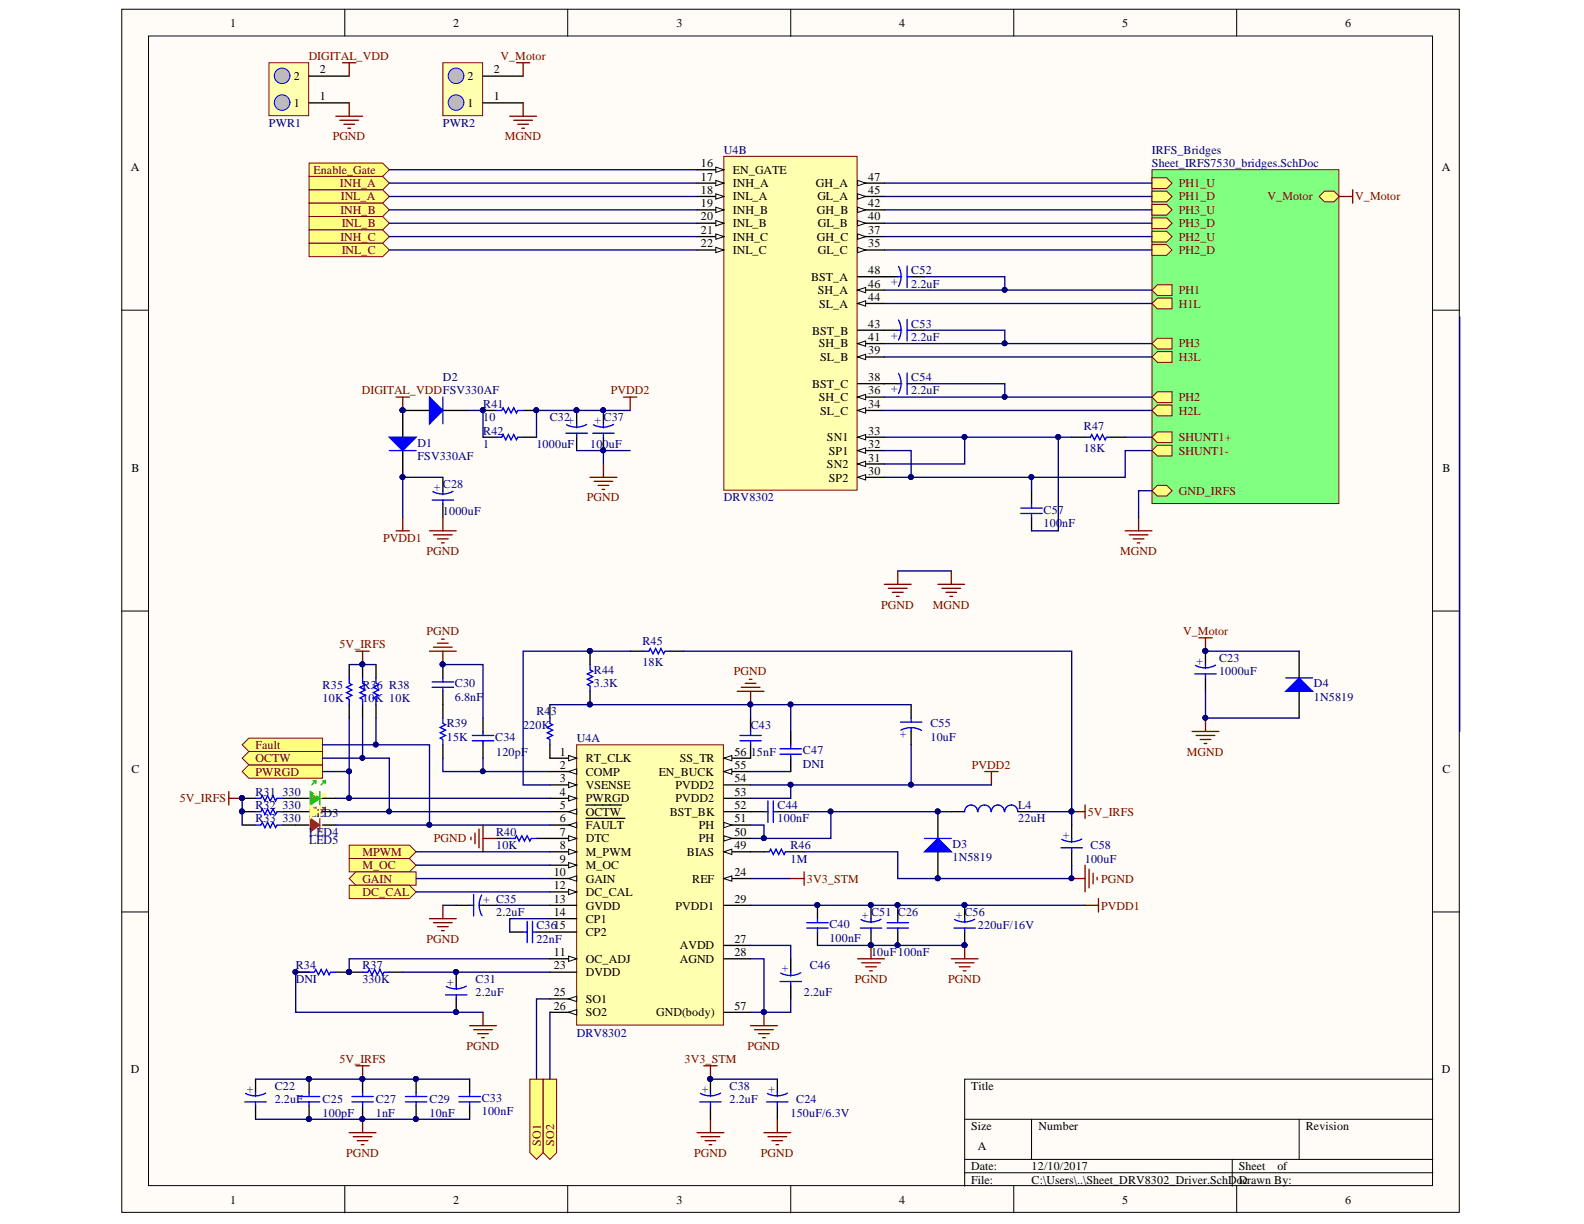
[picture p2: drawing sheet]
<svg xmlns="http://www.w3.org/2000/svg" width="279mm" height="216mm" viewBox="0 0 279 216" stroke-linecap="round" stroke-linejoin="round" font-family="sans-serif">
<defs><g id="words">
<g font-size="2.1">
<text x="40.6" y="4.7">1</text>
<text x="79.9" y="4.7">2</text>
<text x="119.3" y="4.7">3</text>
<text x="158.6" y="4.7">4</text>
<text x="198" y="4.7">5</text>
<text x="237.3" y="4.7">6</text>
<text x="51.8" y="14.1">2</text>
<text x="56.4" y="17.7">1</text>
<text x="56.4" y="12.9">2</text>
<text x="82.4" y="14.1">2</text>
<text x="87.1" y="17.7">1</text>
<text x="87.1" y="12.9">2</text>
<text x="51.8" y="18.9">1</text>
<text x="82.4" y="18.9">1</text>
<text x="123.6" y="29.5">16</text>
<text x="23.1" y="30.1">A</text>
<text x="123.6" y="31.9">17</text>
<text x="123.6" y="34.2">18</text>
<text x="129.3" y="30.7">EN_GATE</text>
<text x="129.3" y="33.1">INH_A</text>
<text x="129.3" y="35.3">INL_A</text>
<text x="143.9" y="33.1">GH_A</text>
<text x="144.2" y="35.3">GL_A</text>
<text x="153.1" y="34.2">45</text>
<text x="153.1" y="31.9">47</text>
<text x="254.4" y="30.1">A</text>
<text x="123.6" y="36.5">19</text>
<text x="123.6" y="38.9">20</text>
<text x="123.6" y="41.3">21</text>
<text x="129.3" y="37.7">INH_B</text>
<text x="129.3" y="40.1">INL_B</text>
<text x="144.1" y="37.7">GH_B</text>
<text x="144.3" y="40.1">GL_B</text>
<text x="153.1" y="41.3">37</text>
<text x="153.1" y="38.9">40</text>
<text x="153.1" y="36.5">42</text>
<text x="123.6" y="43.6">22</text>
<text x="129.3" y="42.4">INH_C</text>
<text x="129.3" y="44.8">INL_C</text>
<text x="144.1" y="42.4">GH_C</text>
<text x="144.3" y="44.8">GL_C</text>
<text x="153.1" y="43.6">35</text>
<text x="143.1" y="49.5">BST_A</text>
<text x="144.3" y="51.9">SH_A</text>
<text x="153.1" y="53.1">44</text>
<text x="153.1" y="50.7">46</text>
<text x="153.1" y="48.4">48</text>
<text x="143.2" y="59">BST_B</text>
<text x="144.5" y="54.3">SL_A</text>
<text x="153.1" y="57.8">43</text>
<text x="144.4" y="61.3">SH_B</text>
<text x="144.7" y="63.7">SL_B</text>
<text x="153.1" y="62.5">39</text>
<text x="153.1" y="60.1">41</text>
<text x="143.2" y="68.4">BST_C</text>
<text x="144.4" y="70.8">SH_C</text>
<text x="153.1" y="71.9">34</text>
<text x="153.1" y="69.6">36</text>
<text x="153.1" y="67.2">38</text>
<text x="144.7" y="73.1">SL_C</text>
<text x="145.9" y="77.9">SN1</text>
<text x="153.1" y="76.7">33</text>
<text x="23.2" y="83.2">B</text>
<text x="145.9" y="82.6">SN2</text>
<text x="146.2" y="80.2">SP1</text>
<text x="153.1" y="83.8">30</text>
<text x="153.1" y="81.4">31</text>
<text x="153.1" y="79">32</text>
<text x="254.4" y="83.2">B</text>
<text x="146.2" y="85">SP2</text>
<text x="23.2" y="136.3">C</text>
<text x="98.8" y="135.7">2</text>
<text x="98.8" y="138">3</text>
<text x="98.8" y="133.3">1</text>
<text x="103.3" y="136.9">COMP</text>
<text x="103.3" y="134.5">RT_CLK</text>
<text x="116.2" y="136.9">EN_BUCK</text>
<text x="119.9" y="134.5">SS_TR</text>
<text x="129.5" y="138">54</text>
<text x="129.5" y="135.7">55</text>
<text x="129.5" y="133.3">56</text>
<text x="254.4" y="136.3">C</text>
<text x="98.8" y="140.3">4</text>
<text x="98.8" y="142.7">5</text>
<text x="103.3" y="139.1">VSENSE</text>
<text x="103.3" y="141.5">PWRGD</text>
<text x="103.3" y="143.9">OCTW</text>
<text x="118.1" y="143.9">BST_BK</text>
<text x="119.1" y="141.5">PVDD2</text>
<text x="119.1" y="139.1">PVDD2</text>
<text x="129.5" y="142.7">52</text>
<text x="129.5" y="140.3">53</text>
<text x="98.8" y="145.1">6</text>
<text x="98.8" y="147.4">7</text>
<text x="98.8" y="149.8">8</text>
<text x="103.3" y="146.2">FAULT</text>
<text x="103.3" y="148.6">DTC</text>
<text x="123.3" y="148.6">PH</text>
<text x="123.3" y="146.2">PH</text>
<text x="129.5" y="149.8">49</text>
<text x="129.5" y="147.4">50</text>
<text x="129.5" y="145.1">51</text>
<text x="97.7" y="154.5">10</text>
<text x="98.8" y="152.2">9</text>
<text x="103.3" y="151">M_PWM</text>
<text x="103.3" y="153.3">M_OC</text>
<text x="103.3" y="155.7">GAIN</text>
<text x="121.2" y="151">BIAS</text>
<text x="122.1" y="155.7">REF</text>
<text x="129.5" y="154.5">24</text>
<text x="97.7" y="156.9">12</text>
<text x="97.7" y="159.3">13</text>
<text x="97.7" y="161.6">14</text>
<text x="103.3" y="158.1">DC_CAL</text>
<text x="103.3" y="160.4">GVDD</text>
<text x="119.1" y="160.4">PVDD1</text>
<text x="129.5" y="159.3">29</text>
<text x="103.3" y="162.8">CP1</text>
<text x="103.3" y="165.1">CP2</text>
<text x="119.9" y="167.5">AVDD</text>
<text x="129.5" y="166.3">27</text>
<text x="97.7" y="168.6">11</text>
<text x="97.7" y="171">23</text>
<text x="103.3" y="169.8">OC_ADJ</text>
<text x="103.3" y="172.2">DVDD</text>
<text x="119.9" y="169.8">AGND</text>
<text x="129.5" y="168.6">28</text>
<text x="97.7" y="175.7">25</text>
<text x="97.7" y="178.1">26</text>
<text x="103.3" y="176.9">SO1</text>
<text x="103.3" y="179.3">SO2</text>
<text x="115.8" y="179.3">GND(body)</text>
<text x="129.5" y="178.1">57</text>
<text x="23.1" y="189.3">D</text>
<text x="254.4" y="189.3">D</text>
<text x="171.3" y="192.2">Title</text>
<text x="171.3" y="199.3">Size</text>
<text x="172.5" y="202.9">A</text>
<text x="183.2" y="199.3">Number</text>
<text x="230.3" y="199.3">Revision</text>
<text x="171.3" y="206.4">Date:</text>
<text x="171.3" y="208.8">File:</text>
<text x="182" y="206.4">12/10/2017</text>
<text x="182" y="208.8">C:\Users\..\Sheet_DRV8302_Driver.SchDoDrawn By:</text>
<text x="218.5" y="206.4">Sheet</text>
<text x="219.2" y="208.8">c</text>
<text x="225.3" y="206.4">of</text>
<text x="40.6" y="212.3">1</text>
<text x="79.9" y="212.3">2</text>
<text x="119.3" y="212.3">3</text>
<text x="158.6" y="212.3">4</text>
<text x="198" y="212.3">5</text>
<text x="237.3" y="212.3">6</text>
</g>
<g font-size="2.1" fill="#800000">
<text x="54.5" y="10.6">DIGITAL_VDD</text>
<text x="88.3" y="10.6">V_Motor</text>
<text x="58.7" y="24.8">PGND</text>
<text x="89" y="24.8">MGND</text>
<text x="55.3" y="30.7">Enable_Gate</text>
<text x="60" y="33.1">INH_A</text>
<text x="60.1" y="35.3">INL_A</text>
<text x="207.9" y="33.1">PH1_U</text>
<text x="207.9" y="35.3">PH1_D</text>
<text x="223.6" y="35.3">V_Motor</text>
<text x="239" y="35.3">V_Motor</text>
<text x="60" y="37.7">INH_B</text>
<text x="60.3" y="40.1">INL_B</text>
<text x="207.9" y="40.1">PH3_D</text>
<text x="207.9" y="37.7">PH3_U</text>
<text x="60" y="42.4">INH_C</text>
<text x="60.3" y="44.8">INL_C</text>
<text x="207.9" y="44.8">PH2_D</text>
<text x="207.9" y="42.4">PH2_U</text>
<text x="207.9" y="51.9">PH1</text>
<text x="207.9" y="54.3">H1L</text>
<text x="207.9" y="63.7">H3L</text>
<text x="207.9" y="61.3">PH3</text>
<text x="63.8" y="69.6">DIGITAL_VDDFSV330AF</text>
<text x="107.7" y="69.6">PVDD2</text>
<text x="207.9" y="70.8">PH2</text>
<text x="207.9" y="73.1">H2L</text>
<text x="207.9" y="77.9">SHUNT1+</text>
<text x="207.9" y="80.2">SHUNT1-</text>
<text x="103.5" y="88.4">PGND</text>
<text x="207.9" y="87.2">GND_IRFS</text>
<text x="67.6" y="95.5">PVDD1</text>
<text x="75.3" y="97.9">PGND</text>
<text x="197.6" y="97.9">MGND</text>
<text x="155.4" y="107.4">PGND</text>
<text x="164.5" y="107.4">MGND</text>
<text x="75.3" y="112">PGND</text>
<text x="208.7" y="112">V_Motor</text>
<text x="59.9" y="114.4">5V_IRFS</text>
<text x="129.5" y="119.1">PGND</text>
<text x="45.1" y="132.1">Fault</text>
<text x="45.1" y="136.9">PWRGD</text>
<text x="45.1" y="134.5">OCTW</text>
<text x="171.4" y="135.7">PVDD2</text>
<text x="209.4" y="133.3">MGND</text>
<text x="31.7" y="141.5">5V_IRFS</text>
<text x="191.9" y="143.9">5V_IRFS</text>
<text x="76.5" y="148.6">PGND</text>
<text x="63.9" y="151">MPWM</text>
<text x="63.9" y="153.3">M_OC</text>
<text x="63.9" y="155.7">GAIN</text>
<text x="142.3" y="155.7">3V3_STM</text>
<text x="194.2" y="155.7">PGND</text>
<text x="63.9" y="158.1">DC_CAL</text>
<text x="194.2" y="160.4">PVDD1</text>
<text x="75.3" y="166.3">PGND</text>
<text x="150.8" y="173.4">PGND</text>
<text x="167.3" y="173.4">PGND</text>
<text x="82.3" y="185.2">PGND</text>
<text x="131.8" y="185.2">PGND</text>
<text x="59.9" y="187.6">5V_IRFS</text>
<text x="120.7" y="187.6">3V3_STM</text>
<text x="95.4" y="202.1" transform="rotate(-90 95.4 202.1)">SO1</text>
<text x="97.7" y="202.1" transform="rotate(-90 97.7 202.1)">SO2</text>
<text x="61.1" y="204.1">PGND</text>
<text x="122.4" y="204.1">PGND</text>
<text x="134.2" y="204.1">PGND</text>
</g>
<g font-size="2.1" fill="#000080">
<text x="47.4" y="22.4">PWR1</text>
<text x="78.1" y="22.4">PWR2</text>
<text x="127.7" y="27.1">U4B</text>
<text x="203.2" y="27.1">IRFS_Bridges</text>
<text x="203.2" y="29.5">Sheet_IRFS7530_bridges.SchDoc</text>
<text x="158.4" y="49.3" transform="rotate(-180 158.4 49.3)">+</text>
<text x="160.7" y="50.7">2.2uF</text>
<text x="160.7" y="48.4">C52</text>
<text x="158.4" y="58.7" transform="rotate(-180 158.4 58.7)">+</text>
<text x="160.7" y="57.8">C53</text>
<text x="160.7" y="60.1">2.2uF</text>
<text x="78.1" y="67.2">D2</text>
<text x="85.2" y="71.9">R41</text>
<text x="158.4" y="68.1" transform="rotate(-180 158.4 68.1)">+</text>
<text x="160.7" y="69.6">2.2uF</text>
<text x="160.7" y="67.2">C54</text>
<text x="85.2" y="76.7">R42</text>
<text x="85.2" y="74.3">10</text>
<text x="97" y="74.3">C32</text>
<text x="101.2" y="74.7" transform="rotate(-90 101.2 74.7)">+</text>
<text x="106" y="74.7" transform="rotate(-90 106 74.7)">+</text>
<text x="106.5" y="74.3">C37</text>
<text x="191.2" y="75.9">R47</text>
<text x="73.6" y="78.8">D1</text>
<text x="73.6" y="81.2">FSV330AF</text>
<text x="85.2" y="79">1</text>
<text x="94.6" y="79">1000uF</text>
<text x="104.1" y="79">100uF</text>
<text x="191.2" y="79.7">18K</text>
<text x="77.6" y="86.6" transform="rotate(-90 77.6 86.6)">+</text>
<text x="78.1" y="86.1">C28</text>
<text x="127.7" y="88.4">DRV8302</text>
<text x="78.1" y="90.8">1000uF</text>
<text x="184.1" y="92.9">100nF</text>
<text x="184.1" y="90.6">C57</text>
<text x="113.3" y="113.7">R45</text>
<text x="104.8" y="118.8">R44</text>
<text x="113.3" y="117.5">18K</text>
<text x="212.2" y="117.2" transform="rotate(-90 212.2 117.2)">+</text>
<text x="215" y="119.1">1000uF</text>
<text x="215" y="116.7">C23</text>
<text x="56.9" y="123.8">10K</text>
<text x="56.9" y="121.5">R35</text>
<text x="63.9" y="123.8">10K 10K</text>
<text x="63.9" y="121.5">R36 R38</text>
<text x="80.2" y="123.6">6.8nF</text>
<text x="80.2" y="121.2">C30</text>
<text x="104.8" y="121.2">3.3K</text>
<text x="231.8" y="121.2">D4</text>
<text x="231.8" y="123.6">1N5819</text>
<text x="78.8" y="130.7">15K</text>
<text x="78.8" y="128.3">R39</text>
<text x="87.3" y="130.7">C34</text>
<text x="92.3" y="128.6">220K</text>
<text x="94.6" y="126.2">R4</text>
<text x="97.2" y="126.2">3</text>
<text x="101.7" y="130.9">U4A</text>
<text x="132.4" y="128.6">C43</text>
<text x="158.8" y="129" transform="rotate(90 158.8 129)">+</text>
<text x="164.1" y="130.7">10uF</text>
<text x="164.1" y="128.3">C55</text>
<text x="87.5" y="133.3">120pF</text>
<text x="132.4" y="133.3">15nF</text>
<text x="141.6" y="135.4">DNI</text>
<text x="141.6" y="133.1">C47</text>
<text x="45.1" y="142.7">R32</text>
<text x="45.1" y="140.3">R31</text>
<text x="49.8" y="142.7">330</text>
<text x="49.8" y="140.3">330</text>
<text x="137.2" y="142.7">C44</text>
<text x="179.6" y="142.7">L4</text>
<text x="45.1" y="145.1">R33</text>
<text x="49.8" y="145.1">330</text>
<text x="54.5" y="148.9">LED5</text>
<text x="54.5" y="144.1">LED3</text>
<text x="54.5" y="147.4">LED4</text>
<text x="87.5" y="149.8">10K</text>
<text x="87.5" y="147.4">R40</text>
<text x="137.2" y="145.1">100nF</text>
<text x="139.4" y="149.8">R46</text>
<text x="168" y="149.5">D3</text>
<text x="179.6" y="145.1">22uH</text>
<text x="188.6" y="147.9" transform="rotate(-90 188.6 147.9)">+</text>
<text x="192.4" y="149.8">C58</text>
<text x="139.4" y="152.2">1M</text>
<text x="168" y="151.9">1N5819</text>
<text x="191.4" y="152.2">100uF</text>
<text x="85.2" y="159.3">+ C35</text>
<text x="87.5" y="161.6">2.2uF</text>
<text x="153.6" y="161.6">C51</text>
<text x="158.4" y="161.6">C26</text>
<text x="170.1" y="161.6">C56</text>
<text x="94.6" y="166.3">22nF</text>
<text x="94.6" y="163.9">C3615</text>
<text x="146.3" y="166.1">100nF</text>
<text x="146.3" y="163.7">C40</text>
<text x="153.1" y="162" transform="rotate(-90 153.1 162)">+</text>
<text x="169.7" y="162" transform="rotate(-90 169.7 162)">+</text>
<text x="172.5" y="163.9">220uF/16V</text>
<text x="52.2" y="173.4">DNI</text>
<text x="52.2" y="171">R34</text>
<text x="63.9" y="173.4">330K</text>
<text x="63.9" y="171">R37</text>
<text x="80" y="173.9" transform="rotate(-90 80 173.9)">+</text>
<text x="83.9" y="173.4">C31</text>
<text x="139" y="171.5" transform="rotate(-90 139 171.5)">+</text>
<text x="142.8" y="171">C46</text>
<text x="153.6" y="168.6">10uF100nF</text>
<text x="83.9" y="175.7">2.2uF</text>
<text x="141.8" y="175.7">2.2uF</text>
<text x="101.7" y="182.8">DRV8302</text>
<text x="44.6" y="192.7" transform="rotate(-90 44.6 192.7)">+</text>
<text x="48.5" y="194.6">2.2uF</text>
<text x="48.5" y="192.2">C22</text>
<text x="56.9" y="197">100pF</text>
<text x="56.9" y="194.6">C25</text>
<text x="66.3" y="197">1nF</text>
<text x="66.3" y="194.6">C27</text>
<text x="75.8" y="197">10nF</text>
<text x="75.8" y="194.6">C29</text>
<text x="85" y="196.7">100nF</text>
<text x="85" y="194.3">C33</text>
<text x="124.9" y="192.7" transform="rotate(-90 124.9 192.7)">+</text>
<text x="128.7" y="194.6">2.2uF</text>
<text x="128.7" y="192.2">C38</text>
<text x="136.6" y="192.7" transform="rotate(-90 136.6 192.7)">+</text>
<text x="139.4" y="197">150uF/6.3V</text>
<text x="140.5" y="194.6">C24</text>
</g>
</g></defs>
<g fill="#fffcf8" stroke="#000" stroke-width=".18">
<path d="M21.5 1.6h235.9v212.2h-235.9z"/>
<path d="M26.2 6.3h226.5v202.8h-226.5z"/>
</g>
<g fill="none" stroke="#000" stroke-width=".18">
<path d="M60.8 1.6v4.7M100.1 1.6v4.7M139.5 1.6v4.7M178.8 1.6v4.7M218.1 1.6v4.7M21.5 54.7h4.7M252.8 54.7h4.7M21.5 107.8h4.7M252.8 107.8h4.7M21.5 160.9h4.7M252.8 160.9h4.7M170.2 197.4h82.6"/>
<path d="M182 197.4v7.1M229.2 197.4v7.1M252.8 190.4h-82.6v18.8M60.8 209.2v4.7M100.1 209.2v4.7M139.5 209.2v4.7M170.2 204.5h82.6M170.2 206.9h82.6M178.8 209.2v4.7M217.4 204.5v4.7M218.1 209.2v4.7"/>
</g>
<path d="M101.7 131.4h25.9v49.4h-25.9z" fill="#ffffb0" stroke="#800000" stroke-width=".18"/>
<path d="M97 136.1h4.7" fill="none" stroke="#000" stroke-width=".24"/>
<path d="M100.3 136.1l1.4-.5v1z" fill="#fffcf8"/>
<path d="M100.3 136.1l1.4-.5v1z" fill="none" stroke="#000" stroke-width=".18"/>
<path d="M97 138.5h4.7" fill="none" stroke="#000" stroke-width=".24"/>
<path d="M100.3 138l1.4 .5-1.4 .4z" fill="#fffcf8"/>
<path d="M100.3 138l1.4 .5-1.4 .4z" fill="none" stroke="#000" stroke-width=".18"/>
<path d="M97 133.7h4.7" fill="none" stroke="#000" stroke-width=".24"/>
<path d="M100.3 133.3l1.4 .4-1.4 .5z" fill="#fffcf8"/>
<path d="M100.3 133.3l1.4 .4-1.4 .5z" fill="none" stroke="#000" stroke-width=".18"/>
<path d="M97 140.8h4.7" fill="none" stroke="#000" stroke-width=".24"/>
<path d="M100.3 140.3l1.4 .5-1.4 .5z" fill="#fffcf8"/>
<path d="M100.3 140.3l1.4 .5-1.4 .5z" fill="none" stroke="#000" stroke-width=".18"/>
<path d="M97 143.2h4.7" fill="none" stroke="#000" stroke-width=".24"/>
<path d="M100.3 143.2l1.4-.5v.9z" fill="#fffcf8"/>
<path d="M100.3 143.2l1.4-.5v.9z" fill="none" stroke="#000" stroke-width=".18"/>
<path d="M97 145.5h4.7M103.4 142h6.2" fill="none" stroke="#000" stroke-width=".24"/>
<path d="M100.3 145.5l1.4-.4v.9z" fill="#fffcf8"/>
<path d="M100.3 145.5l1.4-.4v.9z" fill="none" stroke="#000" stroke-width=".18"/>
<path d="M97 147.9h4.7M103.4 144.4h6.8" fill="none" stroke="#000" stroke-width=".24"/>
<path d="M100.3 147.4l1.4 .5-1.4 .5z" fill="#fffcf8"/>
<path d="M100.3 147.4l1.4 .5-1.4 .5z" fill="none" stroke="#000" stroke-width=".18"/>
<path d="M97 150.2h4.7" fill="none" stroke="#000" stroke-width=".24"/>
<path d="M100.3 149.8l1.4 .4-1.4 .5z" fill="#fffcf8"/>
<path d="M100.3 149.8l1.4 .4-1.4 .5z" fill="none" stroke="#000" stroke-width=".18"/>
<path d="M97 152.6h4.7" fill="none" stroke="#000" stroke-width=".24"/>
<path d="M100.3 152.1l1.4 .5-1.4 .5z" fill="#fffcf8"/>
<path d="M100.3 152.1l1.4 .5-1.4 .5z" fill="none" stroke="#000" stroke-width=".18"/>
<path d="M97 155h4.7" fill="none" stroke="#000" stroke-width=".24"/>
<path d="M100.3 155l1.4-.5v.9z" fill="#fffcf8"/>
<path d="M100.3 155l1.4-.5v.9z" fill="none" stroke="#000" stroke-width=".18"/>
<path d="M97 169.1h4.7" fill="none" stroke="#000" stroke-width=".24"/>
<path d="M100.3 168.6l1.4 .5-1.4 .5z" fill="#fffcf8"/>
<path d="M100.3 168.6l1.4 .5-1.4 .5z" fill="none" stroke="#000" stroke-width=".18"/>
<path d="M97 157.3h4.7" fill="none" stroke="#000" stroke-width=".24"/>
<path d="M100.3 156.9l1.4 .4-1.4 .5z" fill="#fffcf8"/>
<path d="M100.3 156.9l1.4 .4-1.4 .5z" fill="none" stroke="#000" stroke-width=".18"/>
<path d="M97 159.7h4.7M127.7 155h4.7M97 162h4.7M97 164.4h4.7M97 171.5h4.7" fill="none" stroke="#000" stroke-width=".24"/>
<path d="M127.7 155l1.4-.5v.9z" fill="#fffcf8"/>
<path d="M127.7 155l1.4-.5v.9z" fill="none" stroke="#000" stroke-width=".18"/>
<path d="M97 176.2h4.7" fill="none" stroke="#000" stroke-width=".24"/>
<path d="M100.3 176.2l1.4-.5v1z" fill="#fffcf8"/>
<path d="M100.3 176.2l1.4-.5v1z" fill="none" stroke="#000" stroke-width=".18"/>
<path d="M97 178.6h4.7" fill="none" stroke="#000" stroke-width=".24"/>
<path d="M100.3 178.6l1.4-.5v.9z" fill="#fffcf8"/>
<path d="M100.3 178.6l1.4-.5v.9z" fill="none" stroke="#000" stroke-width=".18"/>
<path d="M127.7 159.7h4.7M127.7 150.2h4.7M127.7 166.8h4.7M127.7 169.1h4.7" fill="none" stroke="#000" stroke-width=".24"/>
<path d="M127.7 150.2l1.4-.4v.9z" fill="#fffcf8"/>
<path d="M127.7 150.2l1.4-.4v.9z" fill="none" stroke="#000" stroke-width=".18"/>
<path d="M127.7 147.9h4.7" fill="none" stroke="#000" stroke-width=".24"/>
<path d="M127.7 147.4l1.4 .5-1.4 .5z" fill="#fffcf8"/>
<path d="M127.7 147.4l1.4 .5-1.4 .5z" fill="none" stroke="#000" stroke-width=".18"/>
<path d="M127.7 145.5h4.7" fill="none" stroke="#000" stroke-width=".24"/>
<path d="M127.7 145.1l1.4 .4-1.4 .5z" fill="#fffcf8"/>
<path d="M127.7 145.1l1.4 .4-1.4 .5z" fill="none" stroke="#000" stroke-width=".18"/>
<path d="M127.7 138.5h4.7M127.7 136.1h4.7M127.7 143.2h4.7M127.7 140.8h4.7" fill="none" stroke="#000" stroke-width=".24"/>
<path d="M127.7 136.1l1.4-.5v1z" fill="#fffcf8"/>
<path d="M127.7 136.1l1.4-.5v1z" fill="none" stroke="#000" stroke-width=".18"/>
<path d="M127.7 133.7h4.7" fill="none" stroke="#000" stroke-width=".24"/>
<path d="M127.7 133.7l1.4-.4v.9z" fill="#fffcf8"/>
<path d="M127.7 133.7l1.4-.4v.9z" fill="none" stroke="#000" stroke-width=".18"/>
<path d="M127.7 178.6h4.7" fill="none" stroke="#000" stroke-width=".24"/>
<path d="M127.7 27.6h23.5v58.9h-23.5z" fill="#ffffb0" stroke="#800000" stroke-width=".18"/>
<path d="M123 29.9h4.7" fill="none" stroke="#000" stroke-width=".24"/>
<path d="M126.3 29.5l1.4 .4-1.4 .5z" fill="#fffcf8"/>
<path d="M126.3 29.5l1.4 .4-1.4 .5z" fill="none" stroke="#000" stroke-width=".18"/>
<path d="M123 32.3h4.7" fill="none" stroke="#000" stroke-width=".24"/>
<path d="M126.3 31.8l1.4 .5-1.4 .5z" fill="#fffcf8"/>
<path d="M126.3 31.8l1.4 .5-1.4 .5z" fill="none" stroke="#000" stroke-width=".18"/>
<path d="M123 34.7h4.7" fill="none" stroke="#000" stroke-width=".24"/>
<path d="M126.3 34.2l1.4 .5-1.4 .4z" fill="#fffcf8"/>
<path d="M126.3 34.2l1.4 .5-1.4 .4z" fill="none" stroke="#000" stroke-width=".18"/>
<path d="M123 37h4.7" fill="none" stroke="#000" stroke-width=".24"/>
<path d="M126.3 36.5l1.4 .5-1.4 .5z" fill="#fffcf8"/>
<path d="M126.3 36.5l1.4 .5-1.4 .5z" fill="none" stroke="#000" stroke-width=".18"/>
<path d="M123 39.4h4.7" fill="none" stroke="#000" stroke-width=".24"/>
<path d="M126.3 38.9l1.4 .5-1.4 .4z" fill="#fffcf8"/>
<path d="M126.3 38.9l1.4 .5-1.4 .4z" fill="none" stroke="#000" stroke-width=".18"/>
<path d="M123 41.7h4.7" fill="none" stroke="#000" stroke-width=".24"/>
<path d="M126.3 41.3l1.4 .4-1.4 .5z" fill="#fffcf8"/>
<path d="M126.3 41.3l1.4 .4-1.4 .5z" fill="none" stroke="#000" stroke-width=".18"/>
<path d="M123 44.1h4.7" fill="none" stroke="#000" stroke-width=".24"/>
<path d="M126.3 43.6l1.4 .5-1.4 .5z" fill="#fffcf8"/>
<path d="M126.3 43.6l1.4 .5-1.4 .5z" fill="none" stroke="#000" stroke-width=".18"/>
<path d="M151.3 84.2h4.7" fill="none" stroke="#000" stroke-width=".24"/>
<path d="M151.3 84.2l1.4-.5v1z" fill="#fffcf8"/>
<path d="M151.3 84.2l1.4-.5v1z" fill="none" stroke="#000" stroke-width=".18"/>
<path d="M151.3 81.8h4.7" fill="none" stroke="#000" stroke-width=".24"/>
<path d="M151.3 81.8l1.4-.4v.9z" fill="#fffcf8"/>
<path d="M151.3 81.8l1.4-.4v.9z" fill="none" stroke="#000" stroke-width=".18"/>
<path d="M151.3 79.5h4.7" fill="none" stroke="#000" stroke-width=".24"/>
<path d="M151.3 79.5l1.4-.5v1z" fill="#fffcf8"/>
<path d="M151.3 79.5l1.4-.5v1z" fill="none" stroke="#000" stroke-width=".18"/>
<path d="M151.3 77.1h4.7" fill="none" stroke="#000" stroke-width=".24"/>
<path d="M151.3 77.1l1.4-.5v1z" fill="#fffcf8"/>
<path d="M151.3 77.1l1.4-.5v1z" fill="none" stroke="#000" stroke-width=".18"/>
<path d="M151.3 72.4h4.7" fill="none" stroke="#000" stroke-width=".24"/>
<path d="M151.3 72.4l1.4-.5v1z" fill="#fffcf8"/>
<path d="M151.3 72.4l1.4-.5v1z" fill="none" stroke="#000" stroke-width=".18"/>
<path d="M151.3 44.1h4.7" fill="none" stroke="#000" stroke-width=".24"/>
<path d="M151.3 43.6l1.4 .5-1.4 .5z" fill="#fffcf8"/>
<path d="M151.3 43.6l1.4 .5-1.4 .5z" fill="none" stroke="#000" stroke-width=".18"/>
<path d="M151.3 70h4.7" fill="none" stroke="#000" stroke-width=".24"/>
<path d="M151.3 70l1.4-.4v.9z" fill="#fffcf8"/>
<path d="M151.3 70l1.4-.4v.9z" fill="none" stroke="#000" stroke-width=".18"/>
<path d="M151.3 41.7h4.7" fill="none" stroke="#000" stroke-width=".24"/>
<path d="M151.3 41.3l1.4 .4-1.4 .5z" fill="#fffcf8"/>
<path d="M151.3 41.3l1.4 .4-1.4 .5z" fill="none" stroke="#000" stroke-width=".18"/>
<path d="M151.3 67.7h4.7M151.3 63h4.7" fill="none" stroke="#000" stroke-width=".24"/>
<path d="M151.3 63l1.4-.5v.9z" fill="#fffcf8"/>
<path d="M151.3 63l1.4-.5v.9z" fill="none" stroke="#000" stroke-width=".18"/>
<path d="M151.3 39.4h4.7" fill="none" stroke="#000" stroke-width=".24"/>
<path d="M151.3 38.9l1.4 .5-1.4 .4z" fill="#fffcf8"/>
<path d="M151.3 38.9l1.4 .5-1.4 .4z" fill="none" stroke="#000" stroke-width=".18"/>
<path d="M151.3 60.6h4.7" fill="none" stroke="#000" stroke-width=".24"/>
<path d="M151.3 60.6l1.4-.5v1z" fill="#fffcf8"/>
<path d="M151.3 60.6l1.4-.5v1z" fill="none" stroke="#000" stroke-width=".18"/>
<path d="M151.3 37h4.7" fill="none" stroke="#000" stroke-width=".24"/>
<path d="M151.3 36.5l1.4 .5-1.4 .5z" fill="#fffcf8"/>
<path d="M151.3 36.5l1.4 .5-1.4 .5z" fill="none" stroke="#000" stroke-width=".18"/>
<path d="M151.3 58.2h4.7M151.3 53.5h4.7" fill="none" stroke="#000" stroke-width=".24"/>
<path d="M151.3 53.5l1.4-.4v.9z" fill="#fffcf8"/>
<path d="M151.3 53.5l1.4-.4v.9z" fill="none" stroke="#000" stroke-width=".18"/>
<path d="M151.3 34.7h4.7" fill="none" stroke="#000" stroke-width=".24"/>
<path d="M151.3 34.2l1.4 .5-1.4 .4z" fill="#fffcf8"/>
<path d="M151.3 34.2l1.4 .5-1.4 .4z" fill="none" stroke="#000" stroke-width=".18"/>
<path d="M151.3 51.2h4.7" fill="none" stroke="#000" stroke-width=".24"/>
<path d="M151.3 51.2l1.4-.5v.9z" fill="#fffcf8"/>
<path d="M151.3 51.2l1.4-.5v.9z" fill="none" stroke="#000" stroke-width=".18"/>
<path d="M151.3 32.3h4.7" fill="none" stroke="#000" stroke-width=".24"/>
<path d="M151.3 31.8l1.4 .5-1.4 .5z" fill="#fffcf8"/>
<path d="M151.3 31.8l1.4 .5-1.4 .5z" fill="none" stroke="#000" stroke-width=".18"/>
<path d="M151.3 48.8h4.7" fill="none" stroke="#000" stroke-width=".24"/>
<path d="M203.2 29.9h33v58.9h-33z" fill="#80ff80" stroke="#800000" stroke-width=".18"/>
<path d="M232.7 34.7l.9-1h1.7l.9 1-.9 .9h-1.7z" fill-rule="evenodd" fill="#ffff80"/>
<path d="M232.7 34.7l.9-1h1.7l.9 1-.9 .9h-1.7z" fill="none" stroke="#800000" stroke-width=".18"/>
<path d="M203.2 86.6l.9-1h1.7l.9 1-.9 .9h-1.7z" fill-rule="evenodd" fill="#ffff80"/>
<path d="M203.2 86.6l.9-1h1.7l.9 1-.9 .9h-1.7z" fill="none" stroke="#800000" stroke-width=".18"/>
<path d="M203.2 53.5l.9-.9h2.6v1.9h-2.6z" fill-rule="evenodd" fill="#ffff80"/>
<path d="M203.2 53.5l.9-.9h2.6v1.9h-2.6z" fill="none" stroke="#800000" stroke-width=".18"/>
<path d="M203.2 72.4l.9-.9h2.6v1.8h-2.6z" fill-rule="evenodd" fill="#ffff80"/>
<path d="M203.2 72.4l.9-.9h2.6v1.8h-2.6z" fill="none" stroke="#800000" stroke-width=".18"/>
<path d="M203.2 63l.9-1h2.6v1.9h-2.6z" fill-rule="evenodd" fill="#ffff80"/>
<path d="M203.2 63l.9-1h2.6v1.9h-2.6z" fill="none" stroke="#800000" stroke-width=".18"/>
<path d="M203.2 51.2l.9-1h2.6v1.9h-2.6z" fill-rule="evenodd" fill="#ffff80"/>
<path d="M203.2 51.2l.9-1h2.6v1.9h-2.6z" fill="none" stroke="#800000" stroke-width=".18"/>
<path d="M203.2 31.4h2.6l.9 .9-.9 .9h-2.6z" fill-rule="evenodd" fill="#ffff80"/>
<path d="M203.2 31.4h2.6l.9 .9-.9 .9h-2.6z" fill="none" stroke="#800000" stroke-width=".18"/>
<path d="M203.2 33.7h2.6l.9 1-.9 .9h-2.6z" fill-rule="evenodd" fill="#ffff80"/>
<path d="M203.2 33.7h2.6l.9 1-.9 .9h-2.6z" fill="none" stroke="#800000" stroke-width=".18"/>
<path d="M203.2 77.1l.9-.9h2.6v1.9h-2.6z" fill-rule="evenodd" fill="#ffff80"/>
<path d="M203.2 77.1l.9-.9h2.6v1.9h-2.6z" fill="none" stroke="#800000" stroke-width=".18"/>
<path d="M203.2 43.1h2.6l.9 1-.9 .9h-2.6z" fill-rule="evenodd" fill="#ffff80"/>
<path d="M203.2 43.1h2.6l.9 1-.9 .9h-2.6z" fill="none" stroke="#800000" stroke-width=".18"/>
<path d="M203.2 38.4h2.6l.9 1-.9 .9h-2.6z" fill-rule="evenodd" fill="#ffff80"/>
<path d="M203.2 38.4h2.6l.9 1-.9 .9h-2.6z" fill="none" stroke="#800000" stroke-width=".18"/>
<path d="M203.2 70l.9-.9h2.6v1.9h-2.6z" fill-rule="evenodd" fill="#ffff80"/>
<path d="M203.2 70l.9-.9h2.6v1.9h-2.6z" fill="none" stroke="#800000" stroke-width=".18"/>
<path d="M203.2 60.6l.9-.9h2.6v1.9h-2.6z" fill-rule="evenodd" fill="#ffff80"/>
<path d="M203.2 60.6l.9-.9h2.6v1.9h-2.6z" fill="none" stroke="#800000" stroke-width=".18"/>
<path d="M203.2 40.8h2.6l.9 .9-.9 1h-2.6z" fill-rule="evenodd" fill="#ffff80"/>
<path d="M203.2 40.8h2.6l.9 .9-.9 1h-2.6z" fill="none" stroke="#800000" stroke-width=".18"/>
<path d="M203.2 36.1h2.6l.9 .9-.9 1h-2.6z" fill-rule="evenodd" fill="#ffff80"/>
<path d="M203.2 36.1h2.6l.9 .9-.9 1h-2.6z" fill="none" stroke="#800000" stroke-width=".18"/>
<path d="M203.2 79.5l.9-1h2.6v1.9h-2.6z" fill-rule="evenodd" fill="#ffff80"/>
<path d="M203.2 79.5l.9-1h2.6v1.9h-2.6z" fill="none" stroke="#800000" stroke-width=".18"/>
<path d="M47.4 11.1h7v9.3h-7z" fill="#ffffb0" stroke="#800000" stroke-width=".18"/>
<g fill="#c0c0c0" stroke="#00f" stroke-width=".18">
<circle cx="49.8" cy="18.1" r="1.37"/>
<circle cx="49.8" cy="13.4" r="1.37"/>
</g>
<g fill="none" stroke="#000" stroke-width=".24">
<path d="M54.5 18.1h7.1M54.5 13.4h7.1M52.2 171.5h2.3M59.2 171.5h4.8M68.7 171.5h2.3M89.9 164.4h2.4M94.6 164.4h2.4M54.5 190.4v2.3M54.5 195.1v2.3M64 190.4v2.3M64 195.1v2.3M73.4 190.4v2.3"/>
<path d="M73.4 195.1v2.3M82.8 190.4v2.3M82.8 195.1v2.3"/>
</g>
<g fill="none" stroke="#800000" stroke-width=".24">
<path d="M211.5 112.5h2.3M212.6 112.5v2.4M78.1 159.7v2.3M75.8 162h4.7M76.5 162.8h3.3M77.2 163.5h1.9M77.9 164.2h.5M85.2 178.6v2.3M61.6 199.8h4.7M62.8 188h2.3M64 188v2.4M64 197.4v2.4"/>
<path d="M82.8 180.9h4.8M83.5 181.6h3.3M84.3 182.3h1.8M85 183h.4M62.3 200.5h3.3M63 201.2h1.9M63.7 201.9h.5"/>
</g>
<g fill="#000080" stroke="#000080" stroke-width=".18">
<circle cx="212.6" cy="114.8" r=".43"/>
<circle cx="54.5" cy="197.4" r=".43"/>
<circle cx="54.5" cy="190.3" r=".43"/>
<circle cx="63.9" cy="197.4" r=".42"/>
<circle cx="63.9" cy="190.3" r=".42"/>
<circle cx="73.3" cy="197.4" r=".42"/>
<circle cx="73.3" cy="190.3" r=".42"/>
<circle cx="61.6" cy="171.4" r=".43"/>
<circle cx="52.1" cy="171.4" r=".42"/>
</g>
<g fill="none" stroke="#00f" stroke-width=".24">
<path d="M54.5 171.5h1l.2-.5 .5 1 .4-1 .5 1 .5-1 .5 1 .2-.5h.9M64 171.5h.9l.2-.5 .5 1 .5-1 .5 1 .4-1 .5 1 .2-.5h1M92.3 164.4h.7M93 162.5v3.8M93.9 162.5v3.8M93.9 164.4h.7M52.6 194.4h3.8M52.6 193.4h3.8M54.5 192.7v.7M54.5 194.4v.7M62.1 194.4h3.7M62.1 193.4h3.7"/>
<path d="M64 192.7v.7M64 194.4v.7M71.5 194.4h3.8M71.5 193.4h3.8M73.4 192.7v.7M73.4 194.4v.7M80.9 194.4h3.8M80.9 193.4h3.8M82.8 192.7v.7M82.8 194.4v.7"/>
</g>
<g fill="#ffff80" stroke="#800000" stroke-width=".18">
<path d="M61.6 149.1h10.6l1.2 1.1-1.2 1.2h-10.6z" fill-rule="evenodd"/>
<path d="M61.6 151.4h10.6l1.2 1.2-1.2 1.2h-10.6z" fill-rule="evenodd"/>
<path d="M61.6 155l1.2-1.2h10.6v2.3h-10.6z" fill-rule="evenodd"/>
<path d="M61.6 156.1h10.6l1.2 1.2-1.2 1.2h-10.6z" fill-rule="evenodd"/>
</g>
<g fill="none" stroke="#000" stroke-width=".24">
<path d="M78.1 117.2v2.4M104.1 114.9v2.3M111.2 114.9h2.3M118.2 114.9h2.4M78.1 121.9v4.8M78.1 131.4v2.3M85.2 126.7v2.3M85.2 131.4v2.3M97 124.3v2.4M97 131.4v2.3M104.1 121.9v2.4M132.4 126.7v2.3"/>
<path d="M132.4 131.4v2.3M42.7 145.5h2.4M49.8 145.5h2.4M87.6 147.9h2.3M94.6 147.9h2.4M132.4 143.2h2.4M137.1 143.2h2.4M165.4 143.2v4.7M165.4 150.2v4.8M167.8 143.2h2.4M179.6 143.2h2.4"/>
</g>
<g fill="none" stroke="#00f" stroke-width=".24">
<path d="M78.1 119.6v.7M104.1 117.2v1l.4 .2-.9 .5 .9 .4-.9 .5 .9 .5-.9 .5 .5 .2v.9M113.5 114.9h1l.2-.5 .5 .9 .4-.9 .5 .9 .5-.9 .5 .9 .2-.4h.9M76.2 121.2h3.8M76.2 120.3h3.8M78.1 126.7v.9l.5 .2-1 .5 1 .5-1 .5 1 .4-1 .5 .5 .2v1M78.1 121.2v.7M83.3 130.7h3.8M83.3 129.7h3.8M85.2 129v.7M85.2 130.7v.7M97 126.7v.9l.5 .2-1 .5 1 .5-1 .5 1 .4-1 .5 .5 .2v1"/>
<path d="M130.5 130.7h3.8M130.5 129.7h3.8M132.4 129v.7M132.4 130.7v.7M45.1 145.5h.9l.3-.4 .4 .9 .5-.9 .5 .9 .4-.9 .5 .9 .3-.5h.9M89.9 147.9h1l.2-.5 .5 1 .4-1 .5 1 .5-1 .5 1 .2-.5h.9M134.8 143.2h.7M135.5 141.3v3.8M136.4 141.3v3.8M136.4 143.2h.7M172.4 143.2a1.13 1.13 0 0 0-1.1-1.2 1.13 1.13 0 0 0-1.1 1.2M174.8 143.2a1.14 1.14 0 0 0-1.1-1.2 1.14 1.14 0 0 0-1.2 1.2"/>
<path d="M177.1 143.2a1.13 1.13 0 0 0-1.1-1.2 1.13 1.13 0 0 0-1.1 1.2M179.5 143.2a1.14 1.14 0 0 0-1.1-1.2 1.14 1.14 0 0 0-1.2 1.2"/>
</g>
<g fill="none" stroke="#800000" stroke-width=".24">
<path d="M75.8 114.9h4.7M76.5 114.2h3.3M77.2 113.4h1.9M77.9 112.7h.5M78.1 114.9v2.3M132.2 119.8h.4M40.4 139.6v2.4M130 121.9h4.8M130.7 121.2h3.3M131.5 120.5h1.8M132.4 121.9v2.4M40.4 140.8h2.3"/>
<path d="M83.1 147.7v.4M83.8 146.9v1.9M84.5 146.2v3.3M85.2 145.5v4.7M85.2 147.9h2.4"/>
</g>
<g fill="#000080" stroke="#000080" stroke-width=".18">
<circle cx="42.7" cy="140.8" r=".42"/>
<circle cx="78.1" cy="117.2" r=".42"/>
<circle cx="104" cy="124.3" r=".43"/>
<circle cx="104" cy="114.8" r=".43"/>
<circle cx="132.3" cy="124.3" r=".42"/>
<circle cx="165.4" cy="154.9" r=".43"/>
<circle cx="165.4" cy="143.1" r=".43"/>
</g>
<path d="M163.1 150.2l2.3-2.3 2.4 2.3z" fill="#00f"/>
<g fill="none" stroke="#00f" stroke-width=".24">
<path d="M191.4 77.1h.9l.3-.5 .4 1 .5-1 .5 1 .5-1 .4 1 .3-.5h.9M180.1 90.6h3.7M180.1 89.6h3.7M182 88.9v.7M182 90.6v.7M163.1 150.2l2.3-2.3 2.4 2.3zM163.1 147.9h4.7M187.1 149.5h3.8M189 147.9v.7M189 149.5v.7M190.8 148a3.7 3.7 0 0 1-3.5 0M168.3 163.7h3.7"/>
<path d="M170.2 162v.8M170.2 163.7v.7M171.9 162.1a3.6 3.6 0 0 1-3.5 .1M135.2 194.4h3.8M137.1 192.7v.7M137.1 194.4v.7M138.9 192.8a3.6 3.6 0 0 1-3.5 .1"/>
</g>
<g fill="#000080" stroke="#000080" stroke-width=".18">
<circle cx="165.4" cy="154.9" r=".43"/>
<circle cx="165.4" cy="143.1" r=".43"/>
<circle cx="189" cy="143.1" r=".42"/>
<circle cx="189" cy="154.9" r=".42"/>
<circle cx="153.6" cy="166.7" r=".42"/>
<circle cx="170.1" cy="166.7" r=".43"/>
<circle cx="170.1" cy="159.6" r=".43"/>
<circle cx="134.7" cy="178.5" r=".43"/>
</g>
<g fill="none" stroke="#800000" stroke-width=".24">
<path d="M236.2 34.7h2.4M238.6 33.5v2.3M156 103.1h4.7M156.7 103.8h3.3M157.4 104.5h1.9M158.1 105.2h.5M158.4 100.7v2.4M189 143.2h2.4M189 155h2.4M191.4 142v2.4M191.4 152.6v4.7M192.1 153.3v3.3"/>
<path d="M192.8 154v1.9M193.5 154.7v.5M134.8 178.6v2.3M151.3 169.1h4.7M152 169.8h3.3M152.7 170.5h1.9M153.4 171.2h.5M153.6 166.8v2.3M167.8 169.1h4.7M168.5 169.8h3.3M169.2 170.5h1.9M169.9 171.2h.5"/>
<path d="M170.2 166.8v2.3M132.4 180.9h4.7M133.1 181.6h3.3M133.8 182.3h1.9M134.5 183h.5M134.8 199.8h4.7M137.1 197.4v2.4M135.5 200.5h3.3M136.2 201.2h1.9M136.9 201.9h.5"/>
</g>
<path d="M189 77.1h2.4M196.1 77.1h2.4M182 86.6v2.3M182 91.3v2.3M170.2 159.7v2.3M189 145.5v2.4M189 150.2v2.4M170.2 164.4v2.4M137.1 190.4v2.3M137.1 195.1v2.3" fill="none" stroke="#000" stroke-width=".24"/>
<g fill="#ffff80" stroke="#800000" stroke-width=".18">
<path d="M54.5 28.8h13l1.2 1.1-1.2 1.2h-13z" fill-rule="evenodd"/>
<path d="M54.5 31.1h13l1.2 1.2-1.2 1.2h-13z" fill-rule="evenodd"/>
<path d="M54.5 33.5h13l1.2 1.2-1.2 1.1h-13z" fill-rule="evenodd"/>
<path d="M54.5 35.8h13l1.2 1.2-1.2 1.2h-13z" fill-rule="evenodd"/>
<path d="M54.5 38.2h13l1.2 1.2-1.2 1.2h-13z" fill-rule="evenodd"/>
<path d="M54.5 40.6h13l1.2 1.1-1.2 1.2h-13z" fill-rule="evenodd"/>
<path d="M54.5 42.9h13l1.2 1.2-1.2 1.2h-13z" fill-rule="evenodd"/>
<path d="M42.7 131.4l1.2-1.2h13v2.4h-13z" fill-rule="evenodd"/>
</g>
<path d="M61.6 117.2v2.4M61.6 124.3v2.4" fill="none" stroke="#000" stroke-width=".24"/>
<path d="M61.6 119.6v.9l.5 .3-1 .4 1 .5-1 .5 1 .4-1 .5 .5 .3v.9" fill="none" stroke="#00f" stroke-width=".24"/>
<g fill="#ffff80" stroke="#800000" stroke-width=".18">
<path d="M93.5 190.4h2.3v12.9l-1.2 1.2-1.1-1.2z" fill-rule="evenodd"/>
<path d="M95.8 190.4h2.4v12.9l-1.2 1.2-1.2-1.2z" fill-rule="evenodd"/>
<path d="M42.7 136.1l1.2-1.2h13v2.4h-13z" fill-rule="evenodd"/>
<path d="M42.7 133.7l1.2-1.1h13v2.3h-13z" fill-rule="evenodd"/>
</g>
<g fill="none" stroke="#000" stroke-width=".24">
<path d="M64 117.2v2.4M66.3 117.2v2.4M64 124.3v2.4M66.3 124.3v2.4M160.7 124.3v2.4M160.7 129v2.4M42.7 143.2h2.4M42.7 140.8h2.4M49.8 143.2h2.4M49.8 140.8h2.4M52.2 145.5h2.3M56.9 145.5h2.3"/>
<path d="M132.4 150.2h2.4M139.5 150.2h2.3M153.6 159.7v2.3M153.6 164.4v2.4"/>
</g>
<g fill="#000080" stroke="#000080" stroke-width=".18">
<circle cx="63.9" cy="117.2" r=".42"/>
<circle cx="42.7" cy="143.1" r=".42"/>
<circle cx="42.7" cy="140.8" r=".42"/>
<circle cx="153.6" cy="166.7" r=".42"/>
<circle cx="153.6" cy="159.6" r=".42"/>
</g>
<g fill="none" stroke="#00f" stroke-width=".24">
<path d="M64 119.6v.9l.4 .3-.9 .4 .9 .5-.9 .5 .9 .4-.9 .5 .5 .3v.9M66.3 119.6v.9l.5 .3-1 .4 1 .5-1 .5 1 .4-1 .5 .5 .3v.9M158.8 127.4h3.8M158.9 128.8a3.7 3.7 0 0 1 3.6 0M160.7 126.7v.7M160.7 128.3v.7M45.1 143.2h.9l.3-.5 .4 .9 .5-.9 .5 .9 .4-.9 .5 .9 .3-.4h.9M45.1 140.8h.9l.3-.5 .4 1 .5-1 .5 1 .4-1 .5 1 .3-.5h.9M134.8 150.2h.9l.2-.4 .5 .9 .5-.9 .5 .9 .4-.9 .5 .9 .2-.5h1M151.7 163.7h3.8M153.6 162v.8M153.6 163.7v.7"/>
<path d="M155.4 162.1a3.6 3.6 0 0 1-3.5 .1"/>
</g>
<path d="M54.8 144.4l1.6 1.1-1.6 1.2z" fill="#ee0e22"/>
<path d="M54.8 144.4l1.6 1.1-1.6 1.2zM55.2 142.5h.5M55.7 142.9v-.4l-.7 .7M56.4 144.4v2.3M57.3 142.9v-.4l-.7 .7" fill="none" stroke="#ee0e22" stroke-width=".24"/>
<path d="M56.9 142.5h.4" fill="none" stroke="#f00" stroke-width=".24"/>
<path d="M52.2 140.8h2.3M56.4 140.8h2.8" fill="none" stroke="#000" stroke-width=".24"/>
<path d="M54.8 139.6l1.6 1.2-1.6 1.2z" fill="#00bf00"/>
<path d="M54.8 139.6l1.6 1.2-1.6 1.2zM55.2 137.7h.5M55.7 138.2v-.5l-.7 .8M56.4 139.6v2.4M56.9 137.7h.4M57.3 138.2v-.5l-.7 .8" fill="none" stroke="#00bf00" stroke-width=".24"/>
<path d="M52.2 143.2h2.3M56.9 143.2h2.3" fill="none" stroke="#000" stroke-width=".24"/>
<path d="M54.8 142l1.6 1.2-1.6 1.2z" fill="#ffc51a"/>
<path d="M54.8 142l1.6 1.2-1.6 1.2zM55.7 140.6v-.5l-.7 .7M56.9 140.1h.4" fill="none" stroke="#ffc51a" stroke-width=".24"/>
<path d="M55.2 140.1h.5M56.4 142v2.4M57.3 140.6v-.5l-.7 .7" fill="none" stroke="#ffd900" stroke-width=".24"/>
<path d="M61.6 18.1v2.4M59.2 20.5h4.8M59.9 21.2h3.3M60.7 21.9h1.8M61.4 22.6h.4M62.8 114.9h2.3M64 114.9v2.3M123 199.8h4.7M125.3 197.4v2.4M123.7 200.5h3.3M124.4 201.2h1.9M125.1 201.9h.5" fill="none" stroke="#800000" stroke-width=".24"/>
<g fill="none" stroke="#000" stroke-width=".24">
<path d="M156 48.8h2.4M156 58.2h2.4M160.7 48.8h2.4M160.7 58.2h2.4M156 67.7h2.4M160.7 67.7h2.4M212.6 114.9v2.3M212.6 119.6v2.3M139.5 129v2.4M139.5 133.7v2.4M80.5 159.7h2.3M85.2 159.7h2.4"/>
<path d="M158.4 159.7v2.3M80.5 171.5v2.3M80.5 176.2v2.4M139.5 169.1v2.4M139.5 173.8v2.4M158.4 164.4v2.4M45.1 190.4v2.3M45.1 195.1v2.3M125.3 190.4v2.3M125.3 195.1v2.3"/>
</g>
<g fill="#000080" stroke="#000080" stroke-width=".18">
<circle cx="212.6" cy="114.8" r=".43"/>
<circle cx="158.3" cy="159.6" r=".42"/>
<circle cx="158.3" cy="166.7" r=".42"/>
<circle cx="125.3" cy="190.3" r=".42"/>
<circle cx="80.4" cy="178.5" r=".42"/>
<circle cx="80.4" cy="171.4" r=".42"/>
<circle cx="63.9" cy="117.2" r=".42"/>
</g>
<g fill="none" stroke="#00f" stroke-width=".24">
<path d="M158.4 48.8h.7M158.4 58.2h.7M158.5 47a3.6 3.6 0 0 1 0 3.5M158.5 56.4a3.6 3.6 0 0 1 0 3.6M160 46.9v3.8M160 56.4v3.7M160 48.8h.7M160 58.2h.7M158.4 67.7h.7M158.5 65.9a3.6 3.6 0 0 1 0 3.5M160 65.8v3.8M160 67.7h.7"/>
<path d="M210.7 118.9h3.8M212.6 117.2v.7M212.6 118.9v.7M214.4 117.3a3.6 3.6 0 0 1-3.5 .1M137.6 132.1h3.8M137.6 133h3.8M139.5 131.4v.7M139.5 133v.7M82.8 159.7h.7M83.5 157.8v3.8M84.5 159.7h.7M85 157.9a3.6 3.6 0 0 0 0 3.6"/>
<path d="M78.6 175.5h3.8M80.5 173.8v.7M80.5 175.5v.7M82.3 173.9a3.6 3.6 0 0 1-3.6 .1M137.6 173.1h3.8M139.5 171.5v.7M139.5 173.1v.7M141.3 171.6a3.6 3.6 0 0 1-3.6 0M156.5 163.7h3.7M156.5 162.8h3.7M158.4 162v.8M158.4 163.7v.7"/>
<path d="M43.2 194.4h3.8M45.1 192.7v.7M45.1 194.4v.7M46.9 192.8a3.6 3.6 0 0 1-3.6 .1M123.4 194.4h3.8M125.3 192.7v.7M125.3 194.4v.7M127.1 192.8a3.7 3.7 0 0 1-3.5 .1"/>
</g>
<path d="M78.1 11.1h7v9.3h-7z" fill="#ffffb0" stroke="#800000" stroke-width=".18"/>
<g fill="#c0c0c0" stroke="#00f" stroke-width=".18">
<circle cx="80.4" cy="18.1" r="1.37"/>
<circle cx="80.4" cy="13.4" r="1.37"/>
</g>
<path d="M85.2 18.1h7.1M85.2 13.4h7.1M229.2 114.9v4.7M229.2 121.9v4.8" fill="none" stroke="#000" stroke-width=".24"/>
<g fill="none" stroke="#800000" stroke-width=".24">
<path d="M60.4 11.1h2.4M61.6 11.1v2.3M91.1 11.1h2.4M92.3 11.1v2.3M92.3 18.1v2.4M89.9 20.5h4.7M90.6 21.2h3.3M91.3 21.9h1.9M92 22.6h.5M198.5 93.6h4.7M199.2 94.3h3.3M199.9 95h1.9"/>
<path d="M200.6 95.8h.5M200.8 91.3v2.3M165.4 103.1h4.8M166.1 103.8h3.3M166.9 104.5h1.8M167.6 105.2h.4M167.8 100.7v2.4M210.3 129h4.7M211 129.7h3.3M211.7 130.4h1.9M212.4 131.1h.5M212.6 126.7v2.3"/>
</g>
<circle cx="212.6" cy="126.6" r=".43" fill="#000080" stroke="#000080" stroke-width=".18"/>
<path d="M226.8 121.9l2.4-2.3 2.3 2.3z" fill="#00f"/>
<path d="M226.8 119.6h4.7M226.8 121.9l2.4-2.3 2.3 2.3z" fill="none" stroke="#00f" stroke-width=".24"/>
<path d="M71 72.4h4.8M78.1 72.4h4.7" fill="none" stroke="#000" stroke-width=".24"/>
<circle cx="71" cy="72.4" r=".43" fill="#000080" stroke="#000080" stroke-width=".18"/>
<path d="M75.8 70l2.3 2.4-2.3 2.4z" fill="#00f"/>
<g fill="none" stroke="#00f" stroke-width=".24">
<path d="M75.8 70l2.3 2.4-2.3 2.4zM78.1 70v4.8M87.6 77.1h.9l.2-.5 .5 1 .5-1 .5 1 .4-1 .5 1 .2-.5h1M87.6 72.4h.9l.2-.5 .5 1 .5-1 .5 1 .4-1 .5 1 .2-.5h1M99.8 76.4h3.8M101.7 74.8v.7M101.7 76.4v.7M103.5 74.9a3.6 3.6 0 0 1-3.5 0M104.5 76.4h3.8M106.4 74.8v.7M106.4 76.4v.7M108.2 74.9a3.6 3.6 0 0 1-3.5 0"/>
<path d="M76.2 88.2h3.8M78.1 86.6v.7M78.1 88.2v.7M79.9 86.7a3.7 3.7 0 0 1-3.5 0"/>
</g>
<g fill="#000080" stroke="#000080" stroke-width=".18">
<circle cx="71" cy="72.4" r=".43"/>
<circle cx="106.4" cy="79.4" r=".42"/>
<circle cx="106.4" cy="72.4" r=".42"/>
<circle cx="85.1" cy="72.4" r=".42"/>
<circle cx="94.6" cy="72.4" r=".42"/>
<circle cx="101.7" cy="72.4" r=".43"/>
<circle cx="71" cy="84.1" r=".43"/>
</g>
<path d="M110 70h2.3M111.2 70v2.4M104.1 84.2h4.7M104.8 84.9h3.3M105.5 85.6h1.9M106.2 86.3h.5M106.4 81.8v2.4" fill="none" stroke="#800000" stroke-width=".24"/>
<path d="M71 72.4v4.7M71 79.5v4.7M85.2 77.1h2.4M85.2 72.4h2.4M92.3 77.1h2.3M92.3 72.4h2.3M101.7 72.4v2.4M101.7 77.1v2.4M106.4 72.4v2.4M106.4 77.1v2.4M78.1 84.2v2.4M78.1 88.9v2.4" fill="none" stroke="#000" stroke-width=".24"/>
<path d="M68.7 77.1h4.7l-2.4 2.4z" fill="#00f"/>
<path d="M68.7 77.1h4.7l-2.4 2.4zM68.7 79.5h4.7M142.3 163.7h3.8M142.3 162.8h3.8M144.2 162v.8M144.2 163.7v.7" fill="none" stroke="#00f" stroke-width=".24"/>
<g fill="#000080" stroke="#000080" stroke-width=".18">
<circle cx="71" cy="72.4" r=".43"/>
<circle cx="71" cy="84.1" r=".43"/>
<circle cx="144.2" cy="159.6" r=".43"/>
<circle cx="125.3" cy="190.3" r=".42"/>
<circle cx="61.6" cy="171.4" r=".43"/>
<circle cx="85.1" cy="136" r=".42"/>
<circle cx="132.3" cy="124.3" r=".42"/>
<circle cx="104" cy="124.3" r=".43"/>
<circle cx="139.4" cy="138.4" r=".43"/>
<circle cx="134.7" cy="147.8" r=".43"/>
<circle cx="189" cy="143.1" r=".42"/>
<circle cx="160.7" cy="138.4" r=".43"/>
<circle cx="134.7" cy="178.5" r=".43"/>
<circle cx="181.9" cy="84.1" r=".43"/>
<circle cx="186.6" cy="77.1" r=".43"/>
<circle cx="177.2" cy="51.1" r=".43"/>
<circle cx="177.2" cy="60.6" r=".43"/>
<circle cx="177.2" cy="70" r=".43"/>
<circle cx="80.4" cy="171.4" r=".42"/>
<circle cx="104" cy="114.8" r=".43"/>
<circle cx="78.1" cy="117.2" r=".42"/>
<circle cx="61.6" cy="136" r=".43"/>
<circle cx="61.6" cy="140.8" r=".43"/>
<circle cx="63.9" cy="133.7" r=".42"/>
<circle cx="66.3" cy="131.3" r=".43"/>
<circle cx="63.9" cy="117.2" r=".42"/>
<circle cx="42.7" cy="140.8" r=".42"/>
<circle cx="42.7" cy="143.1" r=".42"/>
<circle cx="165.4" cy="154.9" r=".43"/>
<circle cx="189" cy="154.9" r=".42"/>
<circle cx="52.1" cy="171.4" r=".42"/>
<circle cx="80.4" cy="178.5" r=".42"/>
<circle cx="146.5" cy="143.1" r=".42"/>
<circle cx="165.4" cy="143.1" r=".43"/>
<circle cx="68.6" cy="143.1" r=".42"/>
<circle cx="75.7" cy="145.5" r=".43"/>
<circle cx="170.1" cy="77.1" r=".43"/>
<circle cx="73.3" cy="197.4" r=".42"/>
<circle cx="63.9" cy="197.4" r=".42"/>
<circle cx="54.5" cy="197.4" r=".43"/>
<circle cx="54.5" cy="190.3" r=".43"/>
<circle cx="63.9" cy="190.3" r=".42"/>
<circle cx="73.3" cy="190.3" r=".42"/>
<circle cx="139.4" cy="124.3" r=".43"/>
<circle cx="153.6" cy="159.6" r=".42"/>
<circle cx="158.3" cy="159.6" r=".42"/>
<circle cx="170.1" cy="159.6" r=".43"/>
<circle cx="160.7" cy="84.1" r=".43"/>
<circle cx="153.6" cy="166.7" r=".42"/>
<circle cx="158.3" cy="166.7" r=".42"/>
<circle cx="170.1" cy="166.7" r=".43"/>
<circle cx="212.6" cy="126.6" r=".43"/>
<circle cx="212.6" cy="114.8" r=".43"/>
<circle cx="106.4" cy="79.4" r=".42"/>
<circle cx="85.1" cy="72.4" r=".42"/>
<circle cx="94.6" cy="72.4" r=".42"/>
<circle cx="101.7" cy="72.4" r=".43"/>
<circle cx="106.4" cy="72.4" r=".42"/>
</g>
<g fill="none" stroke="#800000" stroke-width=".24">
<path d="M69.9 70h2.3M71 70v2.4M69.9 93.6h2.3M71 91.3v2.3M75.8 93.6h4.7M76.5 94.3h3.3M77.2 95h1.9M77.9 95.8h.5M78.1 91.3v2.3M173.7 136.1h2.4M174.9 136.1v2.4M139.5 155h2.3"/>
<path d="M141.8 153.8v2.3M191.4 159.7h2.4M193.8 158.5v2.4M124.1 188h2.4M125.3 188v2.4"/>
</g>
<path d="M144.2 159.7v2.3M144.2 164.4v2.4" fill="none" stroke="#000" stroke-width=".24"/>
<g fill="none" stroke="#000080" stroke-width=".24">
<path d="M68.7 32.3h54.3M68.7 39.4h54.3M68.7 37h54.3M68.7 34.7h54.3M68.7 29.9h54.3M156 32.3h47.2M156 39.4h47.2M156 37h47.2M156 34.7h47.2M68.7 44.1h54.3M68.7 41.7h54.3M156 51.2h47.2"/>
<path d="M156 44.1h47.2M156 41.7h47.2M156 53.5h47.2M163.1 48.8h14.1v2.4M163.1 58.2h14.1v2.4M257.5 55.9v73.1M82.8 72.4h2.4v4.7M101.7 79.5h9.5M106.4 79.5v2.3M111.2 72.4h-16.6v4.7M156 77.1h33M156 70h47.2"/>
<path d="M156 60.6h47.2M156 79.5h4.7v4.7M156 63h47.2M156 72.4h47.2M163.1 67.7h14.1v2.3M170.2 77.1v4.7h-14.2M186.7 77.1v16.5h-4.7M198.5 77.1h4.7M203.2 79.5h-4.7v4.7h-42.5M78.1 84.2h-7.1v7.1M182 84.2v2.4M203.2 86.6h-2.4v4.7"/>
<path d="M61.6 117.2h4.7M78.1 117.2h7.1v9.5M111.2 114.9h-18.9v23.6h4.7M120.6 114.9h68.4v28.3M158.4 100.7h9.4M212.6 114.9h16.6M56.9 136.1h4.7v4.7M56.9 133.7h11.8v9.5M56.9 131.4h18.9v14.1M61.6 126.7v9.4M64 126.7v7M66.3 126.7v4.7"/>
<path d="M78.1 133.7v2.4h7.1M85.2 133.7v2.4h11.8M97 124.3h35.4v2.4M132.4 138.5h42.5M132.4 124.3h28.3M132.4 136.1h7.1M139.5 138.5v2.3h-7.1M139.5 124.3v4.7M160.7 131.4v7.1M212.6 121.9v4.8h16.6M42.7 140.8v4.7M59.2 145.5h37.8"/>
<path d="M59.2 143.2h37.8M59.2 140.8h37.8M73.4 150.2h23.6M73.4 152.6h23.6M73.4 157.3h23.6M73.4 155h23.6M78.1 159.7h2.4M87.6 159.7h9.4M132.4 145.5h2.4v2.4M132.4 159.7h59M132.4 155h7.1M139.5 143.2h7.1v4.7h-14.2"/>
<path d="M141.8 150.2h16.6v4.8h30.6v-2.4M146.6 143.2h21.2M182 143.2h7M189 143.2v2.3M54.5 171.5h-2.3v7.1h33M71 171.5h26M97 169.1h-35.4v2.4M97 162h-7.1v2.4M97 176.2h-2.4v14.2M97 178.6v11.8M132.4 166.8h7.1v2.3M132.4 169.1h2.4v9.5"/>
<path d="M139.5 176.2v2.4h-7.1M144.2 166.8h26M45.1 197.4h37.7M45.1 190.4h37.7M125.3 190.4h11.8"/>
</g>
<use href="#words"/>
</svg>
